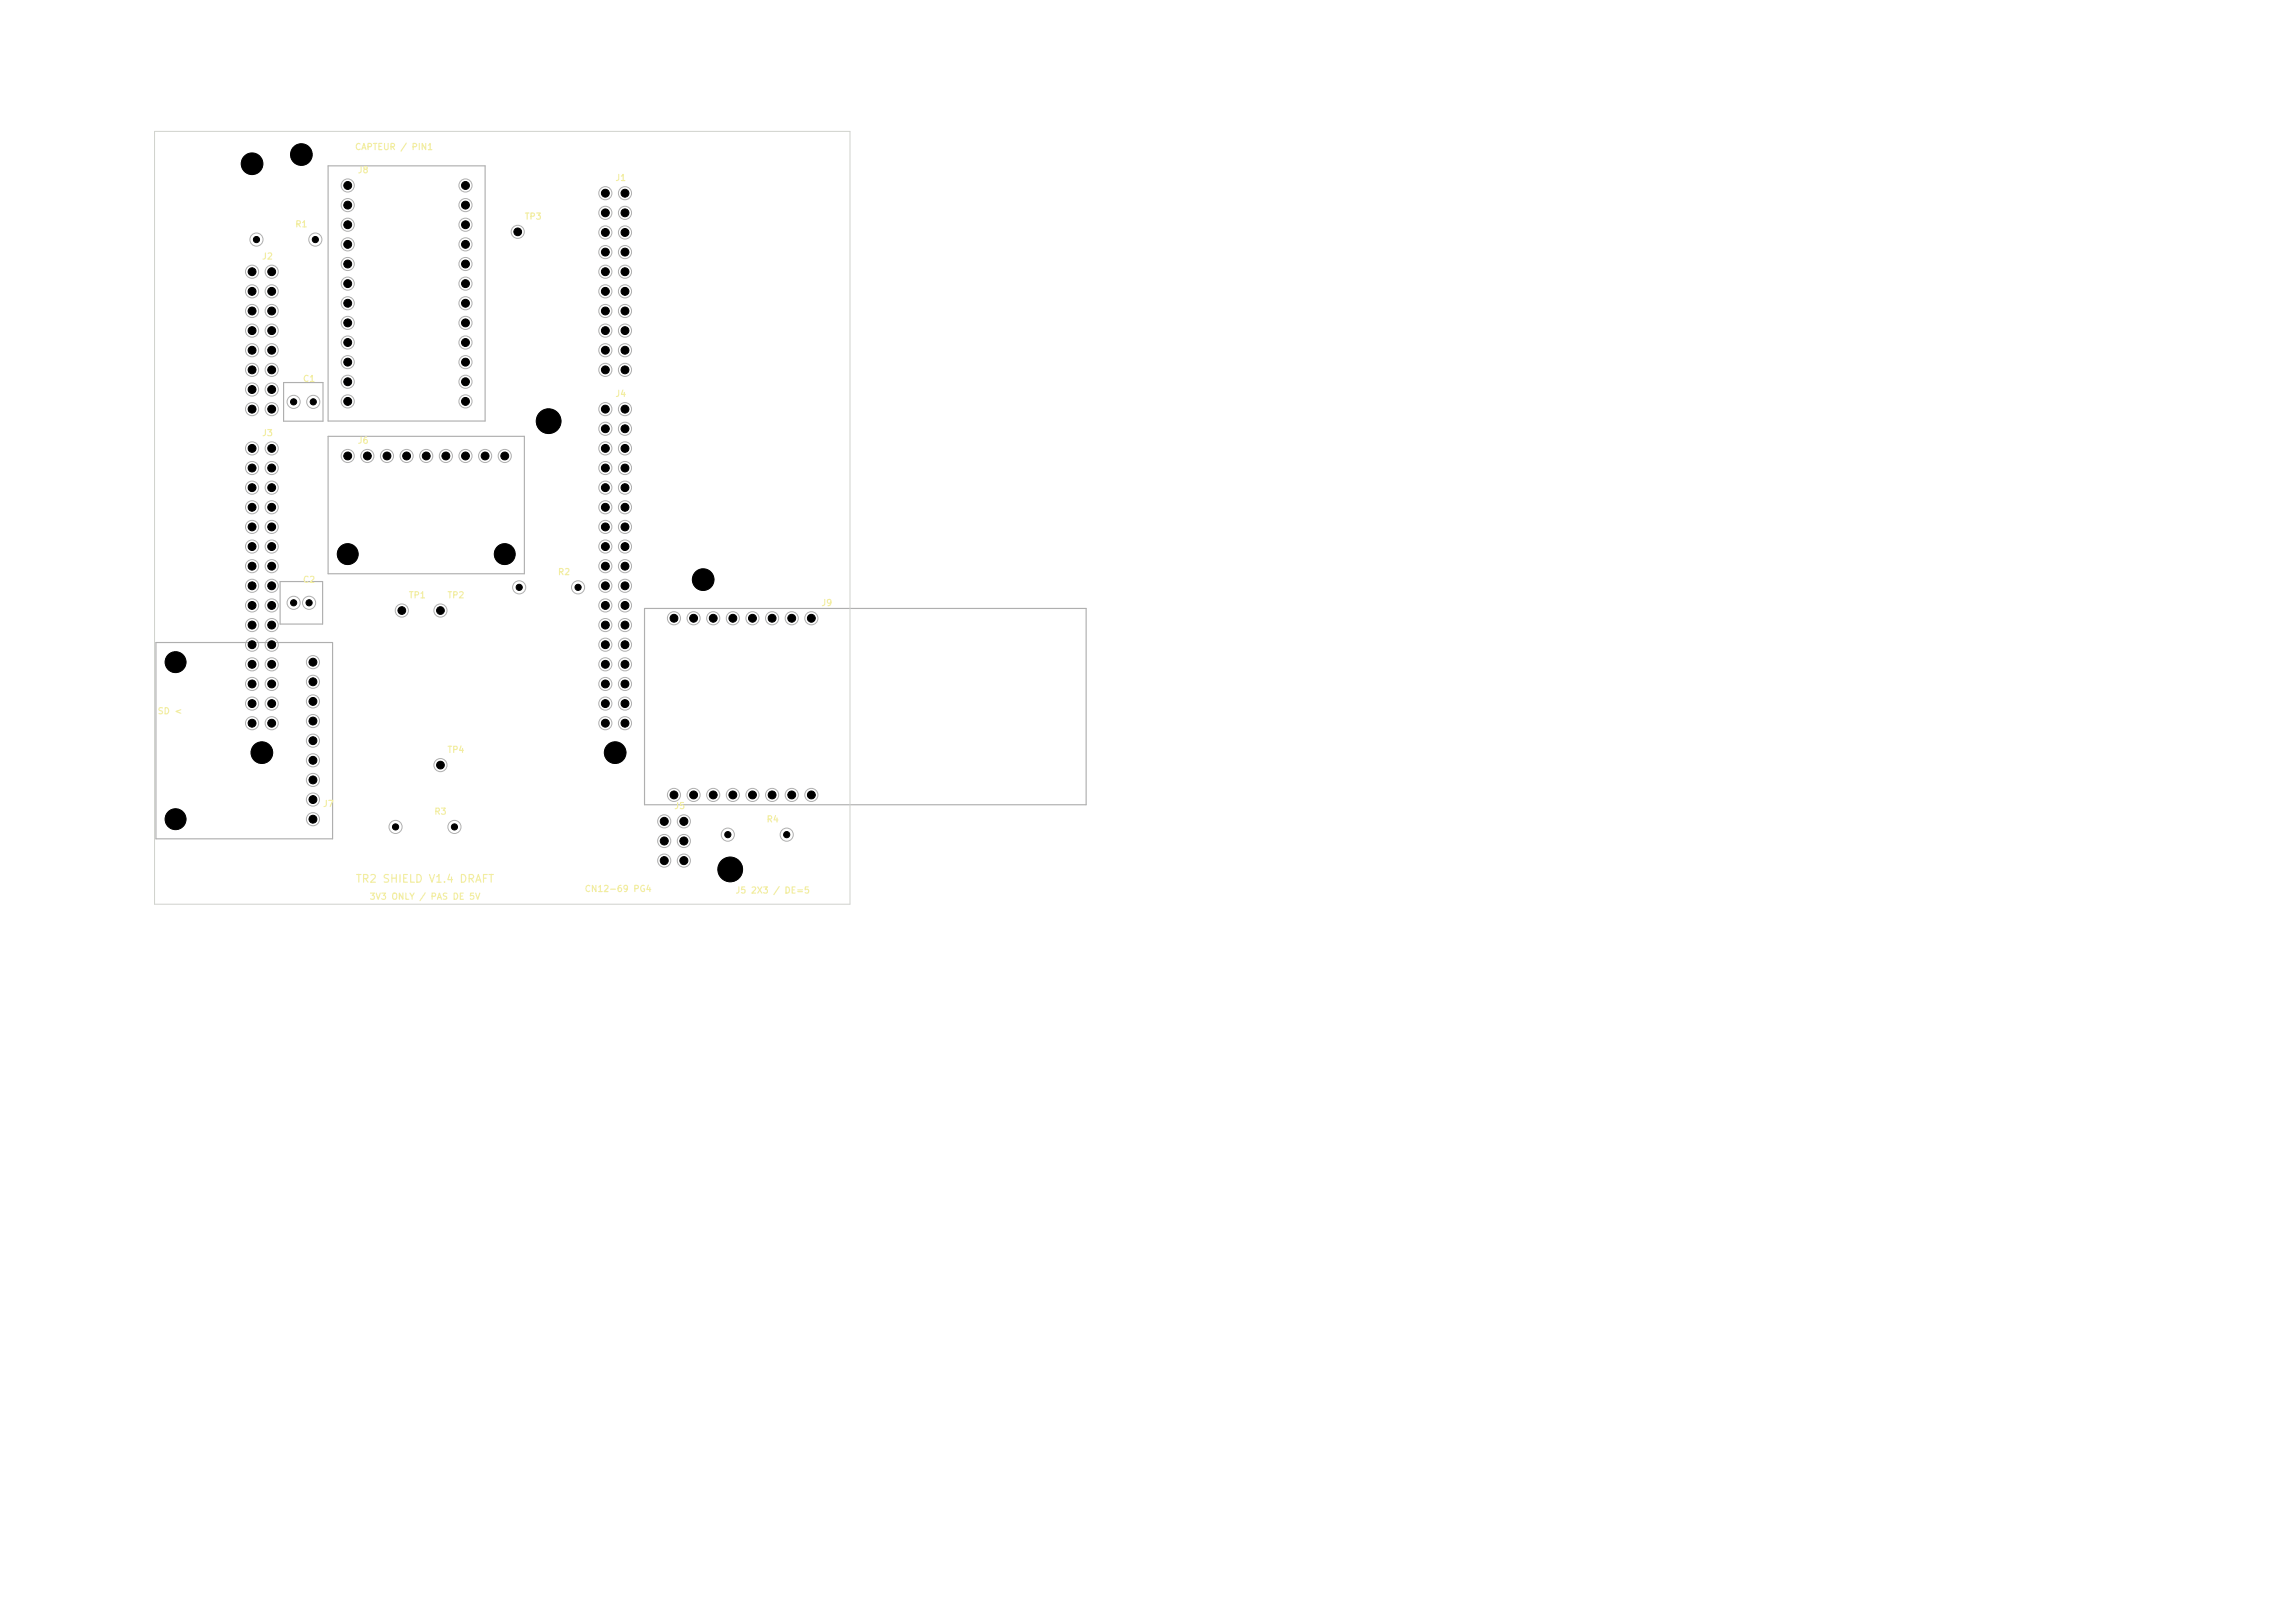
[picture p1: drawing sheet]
<svg xmlns="http://www.w3.org/2000/svg" width="297mm" height="210mm" viewBox="0 0 297 210" stroke-linecap="round" stroke-linejoin="round" font-family="sans-serif">
<defs><g id="words">
<text font-size="1" fill="#f2eda1" x="45.9" y="114.5">TR2 SHIELD V1.4 DRAFT</text>
<g font-size=".8" fill="#f2eda1">
<text x="45.9" y="19.6">CAPTEUR / PIN1</text>
<text x="46.2" y="22.6">J8</text>
<text x="79.6" y="23.6">J1</text>
<text x="38.1" y="29.6">R1</text>
<text x="67.8" y="28.6">TP3</text>
<text x="33.9" y="33.8">J2</text>
<text x="39.1" y="49.6">C1</text>
<text x="79.6" y="51.5">J4</text>
<text x="33.9" y="56.6">J3</text>
<text x="46.2" y="57.6">J6</text>
<text x="39.1" y="75.6">C2</text>
<text x="52.8" y="77.6">TP1</text>
<text x="57.8" y="77.6">TP2</text>
<text x="72.1" y="74.6">R2</text>
<text x="106.2" y="78.6">J9</text>
<text x="20.3" y="92.6">SD &lt;</text>
<text x="57.8" y="97.6">TP4</text>
<text x="41.7" y="104.6">J7</text>
<text x="56.1" y="105.6">R3</text>
<text x="87.2" y="104.9">J5</text>
<text x="99.1" y="106.6">R4</text>
<text x="47.8" y="116.6">3V3 ONLY / PAS DE 5V</text>
<text x="75.6" y="115.6">CN12-69 PG4</text>
<text x="95.1" y="115.8">J5 2X3 / DE=5</text>
</g>
<g font-size=".6" fill="#afafaf">
<text x="44.7" y="24.4">1</text>
<text x="44.7" y="27">2</text>
<text x="44.7" y="29.5">3</text>
<text x="59.6" y="29.5">22</text>
<text x="59.6" y="27">23</text>
<text x="59.6" y="24.4">24</text>
<text x="78" y="25.4">1</text>
<text x="78" y="28">3</text>
<text x="80.6" y="25.4">2</text>
<text x="80.6" y="28">4</text>
<text x="32.3" y="35.6">1</text>
<text x="32.9" y="31.4">1</text>
<text x="34.8" y="35.6">2</text>
<text x="40.5" y="31.4">2</text>
<text x="44.7" y="32.1">4</text>
<text x="44.7" y="34.6">5</text>
<text x="59.6" y="34.6">20</text>
<text x="59.6" y="32.1">21</text>
<text x="66.7" y="30.4">1</text>
<text x="78" y="30.5">5</text>
<text x="78" y="33.1">7</text>
<text x="78" y="35.6">9</text>
<text x="80.3" y="35.6">10</text>
<text x="80.6" y="30.5">6</text>
<text x="80.6" y="33.1">8</text>
<text x="32.3" y="38.1">3</text>
<text x="32.3" y="40.7">5</text>
<text x="34.8" y="38.1">4</text>
<text x="34.8" y="40.7">6</text>
<text x="44.7" y="37.1">6</text>
<text x="44.7" y="39.7">7</text>
<text x="59.6" y="39.7">18</text>
<text x="59.6" y="37.1">19</text>
<text x="77.7" y="38.1">11</text>
<text x="77.7" y="40.7">13</text>
<text x="80.3" y="38.1">12</text>
<text x="80.3" y="40.7">14</text>
<text x="32.3" y="43.2">7</text>
<text x="32.3" y="45.8">9</text>
<text x="34.6" y="45.8">10</text>
<text x="34.8" y="43.2">8</text>
<text x="44.4" y="47.3">10</text>
<text x="44.7" y="42.2">8</text>
<text x="44.7" y="44.8">9</text>
<text x="59.6" y="47.3">15</text>
<text x="59.6" y="44.8">16</text>
<text x="59.6" y="42.2">17</text>
<text x="77.7" y="43.2">15</text>
<text x="77.7" y="45.8">17</text>
<text x="80.3" y="43.2">16</text>
<text x="80.3" y="45.8">18</text>
<text x="32" y="48.3">11</text>
<text x="32" y="50.8">13</text>
<text x="32" y="53.4">15</text>
<text x="34.6" y="48.3">12</text>
<text x="34.6" y="50.8">14</text>
<text x="34.6" y="53.4">16</text>
<text x="37.7" y="52.4">1</text>
<text x="40.2" y="52.4">2</text>
<text x="44.4" y="49.8">11</text>
<text x="44.4" y="52.4">12</text>
<text x="59.6" y="52.4">13</text>
<text x="59.6" y="49.8">14</text>
<text x="77.7" y="48.3">19</text>
<text x="78" y="53.4">1</text>
<text x="80.3" y="48.3">20</text>
<text x="80.6" y="53.4">2</text>
<text x="32.3" y="58.5">1</text>
<text x="34.8" y="58.5">2</text>
<text x="44.7" y="59.4">1</text>
<text x="47.2" y="59.4">2</text>
<text x="49.8" y="59.4">3</text>
<text x="52.3" y="59.4">4</text>
<text x="54.8" y="59.4">5</text>
<text x="57.4" y="59.4">6</text>
<text x="59.9" y="59.4">7</text>
<text x="62.5" y="59.4">8</text>
<text x="65" y="59.4">9</text>
<text x="78" y="55.9">3</text>
<text x="78" y="58.5">5</text>
<text x="80.6" y="55.9">4</text>
<text x="80.6" y="58.5">6</text>
<text x="32.3" y="61">3</text>
<text x="32.3" y="63.5">5</text>
<text x="34.8" y="61">4</text>
<text x="34.8" y="63.5">6</text>
<text x="78" y="61">7</text>
<text x="78" y="63.5">9</text>
<text x="80.3" y="63.5">10</text>
<text x="80.6" y="61">8</text>
<text x="32" y="71.2">11</text>
<text x="32.3" y="66.1">7</text>
<text x="32.3" y="68.6">9</text>
<text x="34.6" y="68.6">10</text>
<text x="34.6" y="71.2">12</text>
<text x="34.8" y="66.1">8</text>
<text x="77.7" y="66.1">11</text>
<text x="77.7" y="68.6">13</text>
<text x="77.7" y="71.2">15</text>
<text x="80.3" y="66.1">12</text>
<text x="80.3" y="68.6">14</text>
<text x="80.3" y="71.2">16</text>
<text x="32" y="73.7">13</text>
<text x="32" y="76.2">15</text>
<text x="34.6" y="73.7">14</text>
<text x="34.6" y="76.2">16</text>
<text x="66.9" y="76.4">1</text>
<text x="74.5" y="76.4">2</text>
<text x="77.7" y="73.7">17</text>
<text x="77.7" y="76.2">19</text>
<text x="80.3" y="73.7">18</text>
<text x="80.3" y="76.2">20</text>
<text x="32" y="78.8">17</text>
<text x="32" y="81.3">19</text>
<text x="32" y="83.9">21</text>
<text x="34.6" y="78.8">18</text>
<text x="34.6" y="81.3">20</text>
<text x="34.6" y="83.9">22</text>
<text x="37.7" y="78.4">1</text>
<text x="39.7" y="78.4">2</text>
<text x="51.7" y="79.4">1</text>
<text x="56.7" y="79.4">1</text>
<text x="77.7" y="78.8">21</text>
<text x="77.7" y="81.3">23</text>
<text x="77.7" y="83.9">25</text>
<text x="80.3" y="78.8">22</text>
<text x="80.3" y="81.3">24</text>
<text x="80.3" y="83.9">26</text>
<text x="86.9" y="80.4">8</text>
<text x="89.4" y="80.4">7</text>
<text x="92" y="80.4">6</text>
<text x="94.5" y="80.4">5</text>
<text x="97.1" y="80.4">4</text>
<text x="99.6" y="80.4">3</text>
<text x="102.1" y="80.4">2</text>
<text x="104.7" y="80.4">1</text>
<text x="32" y="86.4">23</text>
<text x="32" y="88.9">25</text>
<text x="34.6" y="86.4">24</text>
<text x="34.6" y="88.9">26</text>
<text x="40.2" y="88.7">8</text>
<text x="40.2" y="86.1">9</text>
<text x="77.7" y="86.4">27</text>
<text x="77.7" y="88.9">29</text>
<text x="80.3" y="86.4">28</text>
<text x="80.3" y="88.9">30</text>
<text x="32" y="91.5">27</text>
<text x="32" y="94">29</text>
<text x="34.6" y="91.5">28</text>
<text x="34.6" y="94">30</text>
<text x="40.2" y="93.7">6</text>
<text x="40.2" y="91.2">7</text>
<text x="77.7" y="91.5">31</text>
<text x="77.7" y="94">33</text>
<text x="80.3" y="91.5">32</text>
<text x="80.3" y="94">34</text>
<text x="40.2" y="101.4">3</text>
<text x="40.2" y="98.8">4</text>
<text x="40.2" y="96.3">5</text>
<text x="56.7" y="99.4">1</text>
<text x="40.2" y="106.4">1</text>
<text x="40.2" y="103.9">2</text>
<text x="50.9" y="107.4">1</text>
<text x="58.5" y="107.4">2</text>
<text x="85.6" y="106.7">1</text>
<text x="86.9" y="103.3">9</text>
<text x="88.2" y="106.7">2</text>
<text x="89.2" y="103.3">10</text>
<text x="91.7" y="103.3">11</text>
<text x="94.2" y="103.3">12</text>
<text x="96.8" y="103.3">13</text>
<text x="99.3" y="103.3">14</text>
<text x="101.9" y="103.3">15</text>
<text x="104.4" y="103.3">16</text>
<text x="85.6" y="109.3">3</text>
<text x="85.6" y="111.8">5</text>
<text x="88.2" y="109.3">4</text>
<text x="88.2" y="111.8">6</text>
<text x="93.9" y="108.4">1</text>
<text x="101.5" y="108.4">2</text>
</g>
</g></defs>
<path d="M42.5 21.5h20.3v33h-20.3zM36.7 49.5h5.1v5h-5.1zM42.5 56.5h25.4v17.7h-25.4zM36.2 75.3h5.5v5.5h-5.5zM83.4 78.7h57.2v25.4h-57.2zM20.2 83.1h22.8v25.4h-22.8z" fill="none" stroke="#afafaf" stroke-width=".15"/>
<g fill="none" stroke="#afafaf" stroke-width=".13">
<circle cx="39" cy="20" r="1.4"/>
<circle cx="32.6" cy="21.2" r="1.4"/>
<circle cx="32.6" cy="37.7" r=".85"/>
<circle cx="32.6" cy="35.2" r=".85"/>
<circle cx="33.2" cy="31" r=".85"/>
<circle cx="35.2" cy="37.7" r=".85"/>
<circle cx="35.2" cy="35.2" r=".85"/>
<circle cx="40.8" cy="31" r=".85"/>
<circle cx="45" cy="26.5" r=".85"/>
<circle cx="45" cy="29.1" r=".85"/>
<circle cx="45" cy="39.2" r=".85"/>
<circle cx="45" cy="24" r=".85"/>
<circle cx="45" cy="31.6" r=".85"/>
<circle cx="45" cy="34.2" r=".85"/>
<circle cx="45" cy="36.7" r=".85"/>
<circle cx="60.2" cy="24" r=".85"/>
<circle cx="60.2" cy="39.2" r=".85"/>
<circle cx="60.2" cy="34.2" r=".85"/>
<circle cx="60.2" cy="31.6" r=".85"/>
<circle cx="60.2" cy="26.5" r=".85"/>
<circle cx="60.2" cy="36.7" r=".85"/>
<circle cx="60.2" cy="29.1" r=".85"/>
<circle cx="67" cy="30" r=".85"/>
<circle cx="78.3" cy="25" r=".85"/>
<circle cx="78.3" cy="35.2" r=".85"/>
<circle cx="78.3" cy="37.7" r=".85"/>
<circle cx="78.3" cy="32.6" r=".85"/>
<circle cx="78.3" cy="27.5" r=".85"/>
<circle cx="78.3" cy="30.1" r=".85"/>
<circle cx="80.9" cy="25" r=".85"/>
<circle cx="80.9" cy="37.7" r=".85"/>
<circle cx="80.9" cy="30.1" r=".85"/>
<circle cx="80.9" cy="35.2" r=".85"/>
<circle cx="80.9" cy="32.6" r=".85"/>
<circle cx="80.9" cy="27.5" r=".85"/>
<circle cx="32.6" cy="58" r=".85"/>
<circle cx="32.6" cy="50.4" r=".85"/>
<circle cx="32.6" cy="52.9" r=".85"/>
<circle cx="32.6" cy="45.3" r=".85"/>
<circle cx="32.6" cy="47.9" r=".85"/>
<circle cx="32.6" cy="42.8" r=".85"/>
<circle cx="32.6" cy="40.2" r=".85"/>
<circle cx="35.2" cy="52.9" r=".85"/>
<circle cx="35.2" cy="47.9" r=".85"/>
<circle cx="35.2" cy="58" r=".85"/>
<circle cx="35.2" cy="50.4" r=".85"/>
<circle cx="35.2" cy="45.3" r=".85"/>
<circle cx="35.2" cy="42.8" r=".85"/>
<circle cx="35.2" cy="40.2" r=".85"/>
<circle cx="38" cy="52" r=".85"/>
<circle cx="40.5" cy="52" r=".85"/>
<circle cx="45" cy="41.8" r=".85"/>
<circle cx="45" cy="44.3" r=".85"/>
<circle cx="45" cy="59" r=".85"/>
<circle cx="45" cy="51.9" r=".85"/>
<circle cx="45" cy="49.4" r=".85"/>
<circle cx="45" cy="46.9" r=".85"/>
<circle cx="47.5" cy="59" r=".85"/>
<circle cx="50.1" cy="59" r=".85"/>
<circle cx="52.6" cy="59" r=".85"/>
<circle cx="55.2" cy="59" r=".85"/>
<circle cx="57.7" cy="59" r=".85"/>
<circle cx="60.2" cy="41.8" r=".85"/>
<circle cx="60.2" cy="44.3" r=".85"/>
<circle cx="60.2" cy="51.9" r=".85"/>
<circle cx="60.2" cy="49.4" r=".85"/>
<circle cx="60.2" cy="59" r=".85"/>
<circle cx="60.2" cy="46.9" r=".85"/>
<circle cx="62.8" cy="59" r=".85"/>
<circle cx="65.3" cy="59" r=".85"/>
<circle cx="71" cy="54.5" r="1.6"/>
<circle cx="78.3" cy="58" r=".85"/>
<circle cx="78.3" cy="45.3" r=".85"/>
<circle cx="78.3" cy="47.9" r=".85"/>
<circle cx="78.3" cy="52.9" r=".85"/>
<circle cx="78.3" cy="55.5" r=".85"/>
<circle cx="78.3" cy="42.8" r=".85"/>
<circle cx="78.3" cy="40.2" r=".85"/>
<circle cx="80.9" cy="45.3" r=".85"/>
<circle cx="80.9" cy="58" r=".85"/>
<circle cx="80.9" cy="47.9" r=".85"/>
<circle cx="80.9" cy="55.5" r=".85"/>
<circle cx="80.9" cy="52.9" r=".85"/>
<circle cx="80.9" cy="42.8" r=".85"/>
<circle cx="80.9" cy="40.2" r=".85"/>
<circle cx="32.6" cy="78.3" r=".85"/>
<circle cx="32.6" cy="68.2" r=".85"/>
<circle cx="32.6" cy="65.6" r=".85"/>
<circle cx="32.6" cy="63.1" r=".85"/>
<circle cx="32.6" cy="70.7" r=".85"/>
<circle cx="32.6" cy="60.6" r=".85"/>
<circle cx="32.6" cy="75.8" r=".85"/>
<circle cx="32.6" cy="73.3" r=".85"/>
<circle cx="35.2" cy="60.6" r=".85"/>
<circle cx="35.2" cy="65.6" r=".85"/>
<circle cx="35.2" cy="75.8" r=".85"/>
<circle cx="35.2" cy="73.3" r=".85"/>
<circle cx="35.2" cy="68.2" r=".85"/>
<circle cx="35.2" cy="63.1" r=".85"/>
<circle cx="35.2" cy="70.7" r=".85"/>
<circle cx="35.2" cy="78.3" r=".85"/>
<circle cx="38" cy="78" r=".85"/>
<circle cx="40" cy="78" r=".85"/>
<circle cx="45" cy="71.7" r="1.35"/>
<circle cx="52" cy="79" r=".85"/>
<circle cx="57" cy="79" r=".85"/>
<circle cx="65.3" cy="71.7" r="1.35"/>
<circle cx="67.2" cy="76" r=".85"/>
<circle cx="74.8" cy="76" r=".85"/>
<circle cx="78.3" cy="75.8" r=".85"/>
<circle cx="78.3" cy="78.3" r=".85"/>
<circle cx="78.3" cy="65.6" r=".85"/>
<circle cx="78.3" cy="68.2" r=".85"/>
<circle cx="78.3" cy="73.3" r=".85"/>
<circle cx="78.3" cy="60.6" r=".85"/>
<circle cx="78.3" cy="63.1" r=".85"/>
<circle cx="78.3" cy="70.7" r=".85"/>
<circle cx="80.9" cy="78.3" r=".85"/>
<circle cx="80.9" cy="65.6" r=".85"/>
<circle cx="80.9" cy="70.7" r=".85"/>
<circle cx="80.9" cy="68.2" r=".85"/>
<circle cx="80.9" cy="73.3" r=".85"/>
<circle cx="80.9" cy="75.8" r=".85"/>
<circle cx="80.9" cy="60.6" r=".85"/>
<circle cx="80.9" cy="63.1" r=".85"/>
<circle cx="87.2" cy="80" r=".85"/>
<circle cx="89.8" cy="80" r=".85"/>
<circle cx="91" cy="75" r="1.4"/>
<circle cx="92.3" cy="80" r=".85"/>
<circle cx="94.8" cy="80" r=".85"/>
<circle cx="97.4" cy="80" r=".85"/>
<circle cx="99.9" cy="80" r=".85"/>
<circle cx="102.5" cy="80" r=".85"/>
<circle cx="105" cy="80" r=".85"/>
<circle cx="22.7" cy="85.7" r="1.35"/>
<circle cx="32.6" cy="86" r=".85"/>
<circle cx="32.6" cy="88.5" r=".85"/>
<circle cx="32.6" cy="80.9" r=".85"/>
<circle cx="32.6" cy="91" r=".85"/>
<circle cx="32.6" cy="83.4" r=".85"/>
<circle cx="32.6" cy="93.6" r=".85"/>
<circle cx="33.9" cy="97.4" r="1.4"/>
<circle cx="35.2" cy="88.5" r=".85"/>
<circle cx="35.2" cy="86" r=".85"/>
<circle cx="35.2" cy="83.4" r=".85"/>
<circle cx="35.2" cy="91" r=".85"/>
<circle cx="35.2" cy="93.6" r=".85"/>
<circle cx="35.2" cy="80.9" r=".85"/>
<circle cx="40.5" cy="93.3" r=".85"/>
<circle cx="40.5" cy="95.8" r=".85"/>
<circle cx="40.5" cy="88.2" r=".85"/>
<circle cx="40.5" cy="90.8" r=".85"/>
<circle cx="40.5" cy="85.7" r=".85"/>
<circle cx="40.5" cy="98.4" r=".85"/>
<circle cx="57" cy="99" r=".85"/>
<circle cx="78.3" cy="86" r=".85"/>
<circle cx="78.3" cy="83.4" r=".85"/>
<circle cx="78.3" cy="93.6" r=".85"/>
<circle cx="78.3" cy="80.9" r=".85"/>
<circle cx="78.3" cy="91" r=".85"/>
<circle cx="78.3" cy="88.5" r=".85"/>
<circle cx="79.6" cy="97.4" r="1.4"/>
<circle cx="80.9" cy="83.4" r=".85"/>
<circle cx="80.9" cy="86" r=".85"/>
<circle cx="80.9" cy="91" r=".85"/>
<circle cx="80.9" cy="93.6" r=".85"/>
<circle cx="80.9" cy="80.9" r=".85"/>
<circle cx="80.9" cy="88.5" r=".85"/>
<circle cx="22.7" cy="106" r="1.35"/>
<circle cx="40.5" cy="106" r=".85"/>
<circle cx="40.5" cy="103.5" r=".85"/>
<circle cx="40.5" cy="100.9" r=".85"/>
<circle cx="51.2" cy="107" r=".85"/>
<circle cx="58.8" cy="107" r=".85"/>
<circle cx="86" cy="108.8" r=".85"/>
<circle cx="86" cy="111.4" r=".85"/>
<circle cx="86" cy="106.3" r=".85"/>
<circle cx="87.2" cy="102.9" r=".85"/>
<circle cx="88.5" cy="111.4" r=".85"/>
<circle cx="88.5" cy="106.3" r=".85"/>
<circle cx="88.5" cy="108.8" r=".85"/>
<circle cx="89.8" cy="102.9" r=".85"/>
<circle cx="92.3" cy="102.9" r=".85"/>
<circle cx="94.2" cy="108" r=".85"/>
<circle cx="94.5" cy="112.5" r="1.6"/>
<circle cx="94.8" cy="102.9" r=".85"/>
<circle cx="97.4" cy="102.9" r=".85"/>
<circle cx="99.9" cy="102.9" r=".85"/>
<circle cx="101.8" cy="108" r=".85"/>
<circle cx="102.5" cy="102.9" r=".85"/>
<circle cx="105" cy="102.9" r=".85"/>
</g>
<path d="M20 17h90v100h-90z" fill="none" stroke="#d0d2cd" stroke-width=".13"/>
<g fill="#000" stroke="#000" stroke-width=".13">
<circle cx="39" cy="20" r="1.4"/>
<circle cx="32.6" cy="35.2" r=".51"/>
<circle cx="32.6" cy="37.7" r=".51"/>
<circle cx="32.6" cy="21.2" r="1.4"/>
<circle cx="33.2" cy="31" r=".4"/>
<circle cx="35.2" cy="35.2" r=".51"/>
<circle cx="35.2" cy="37.7" r=".51"/>
<circle cx="40.8" cy="31" r=".4"/>
<circle cx="45" cy="24" r=".51"/>
<circle cx="45" cy="29.1" r=".51"/>
<circle cx="45" cy="36.7" r=".51"/>
<circle cx="45" cy="31.6" r=".51"/>
<circle cx="45" cy="39.2" r=".51"/>
<circle cx="45" cy="26.5" r=".51"/>
<circle cx="45" cy="34.2" r=".51"/>
<circle cx="60.2" cy="39.2" r=".51"/>
<circle cx="60.2" cy="26.5" r=".51"/>
<circle cx="60.2" cy="24" r=".51"/>
<circle cx="60.2" cy="36.7" r=".51"/>
<circle cx="60.2" cy="31.6" r=".51"/>
<circle cx="60.2" cy="29.1" r=".51"/>
<circle cx="60.2" cy="34.2" r=".51"/>
<circle cx="67" cy="30" r=".5"/>
<circle cx="78.3" cy="32.6" r=".51"/>
<circle cx="78.3" cy="35.2" r=".51"/>
<circle cx="78.3" cy="37.7" r=".51"/>
<circle cx="78.3" cy="30.1" r=".51"/>
<circle cx="78.3" cy="25" r=".51"/>
<circle cx="78.3" cy="27.5" r=".51"/>
<circle cx="80.9" cy="37.7" r=".51"/>
<circle cx="80.9" cy="30.1" r=".51"/>
<circle cx="80.9" cy="35.2" r=".51"/>
<circle cx="80.9" cy="32.6" r=".51"/>
<circle cx="80.9" cy="25" r=".51"/>
<circle cx="80.9" cy="27.5" r=".51"/>
<circle cx="32.6" cy="42.8" r=".51"/>
<circle cx="32.6" cy="40.2" r=".51"/>
<circle cx="32.6" cy="50.4" r=".51"/>
<circle cx="32.6" cy="47.9" r=".51"/>
<circle cx="32.6" cy="52.9" r=".51"/>
<circle cx="32.6" cy="45.3" r=".51"/>
<circle cx="32.6" cy="58" r=".51"/>
<circle cx="35.2" cy="40.2" r=".51"/>
<circle cx="35.2" cy="42.8" r=".51"/>
<circle cx="35.2" cy="47.9" r=".51"/>
<circle cx="35.2" cy="52.9" r=".51"/>
<circle cx="35.2" cy="58" r=".51"/>
<circle cx="35.2" cy="50.4" r=".51"/>
<circle cx="35.2" cy="45.3" r=".51"/>
<circle cx="38" cy="52" r=".4"/>
<circle cx="40.5" cy="52" r=".4"/>
<circle cx="45" cy="59" r=".51"/>
<circle cx="45" cy="41.8" r=".51"/>
<circle cx="45" cy="44.3" r=".51"/>
<circle cx="45" cy="51.9" r=".51"/>
<circle cx="45" cy="49.4" r=".51"/>
<circle cx="45" cy="46.9" r=".51"/>
<circle cx="47.5" cy="59" r=".51"/>
<circle cx="50.1" cy="59" r=".51"/>
<circle cx="52.6" cy="59" r=".51"/>
<circle cx="55.2" cy="59" r=".51"/>
<circle cx="57.7" cy="59" r=".51"/>
<circle cx="60.2" cy="59" r=".51"/>
<circle cx="60.2" cy="41.8" r=".51"/>
<circle cx="60.2" cy="44.3" r=".51"/>
<circle cx="60.2" cy="49.4" r=".51"/>
<circle cx="60.2" cy="46.9" r=".51"/>
<circle cx="60.2" cy="51.9" r=".51"/>
<circle cx="62.8" cy="59" r=".51"/>
<circle cx="65.3" cy="59" r=".51"/>
<circle cx="71" cy="54.5" r="1.6"/>
<circle cx="78.3" cy="40.2" r=".51"/>
<circle cx="78.3" cy="42.8" r=".51"/>
<circle cx="78.3" cy="47.9" r=".51"/>
<circle cx="78.3" cy="45.3" r=".51"/>
<circle cx="78.3" cy="52.9" r=".51"/>
<circle cx="78.3" cy="58" r=".51"/>
<circle cx="78.3" cy="55.5" r=".51"/>
<circle cx="80.9" cy="40.2" r=".51"/>
<circle cx="80.9" cy="42.8" r=".51"/>
<circle cx="80.9" cy="45.3" r=".51"/>
<circle cx="80.9" cy="52.9" r=".51"/>
<circle cx="80.9" cy="55.5" r=".51"/>
<circle cx="80.9" cy="47.9" r=".51"/>
<circle cx="80.9" cy="58" r=".51"/>
<circle cx="32.6" cy="65.6" r=".51"/>
<circle cx="32.6" cy="70.7" r=".51"/>
<circle cx="32.6" cy="75.8" r=".51"/>
<circle cx="32.6" cy="60.6" r=".51"/>
<circle cx="32.6" cy="78.3" r=".51"/>
<circle cx="32.6" cy="63.1" r=".51"/>
<circle cx="32.6" cy="73.3" r=".51"/>
<circle cx="32.6" cy="68.2" r=".51"/>
<circle cx="35.2" cy="75.8" r=".51"/>
<circle cx="35.2" cy="78.3" r=".51"/>
<circle cx="35.2" cy="60.6" r=".51"/>
<circle cx="35.2" cy="63.1" r=".51"/>
<circle cx="35.2" cy="73.3" r=".51"/>
<circle cx="35.2" cy="65.6" r=".51"/>
<circle cx="35.2" cy="68.2" r=".51"/>
<circle cx="35.2" cy="70.7" r=".51"/>
<circle cx="38" cy="78" r=".4"/>
<circle cx="40" cy="78" r=".4"/>
<circle cx="45" cy="71.7" r="1.35"/>
<circle cx="52" cy="79" r=".5"/>
<circle cx="57" cy="79" r=".5"/>
<circle cx="65.3" cy="71.7" r="1.35"/>
<circle cx="67.2" cy="76" r=".4"/>
<circle cx="74.8" cy="76" r=".4"/>
<circle cx="78.3" cy="60.6" r=".51"/>
<circle cx="78.3" cy="65.6" r=".51"/>
<circle cx="78.3" cy="68.2" r=".51"/>
<circle cx="78.3" cy="63.1" r=".51"/>
<circle cx="78.3" cy="70.7" r=".51"/>
<circle cx="78.3" cy="78.3" r=".51"/>
<circle cx="78.3" cy="75.8" r=".51"/>
<circle cx="78.3" cy="73.3" r=".51"/>
<circle cx="80.9" cy="68.2" r=".51"/>
<circle cx="80.9" cy="60.6" r=".51"/>
<circle cx="80.9" cy="78.3" r=".51"/>
<circle cx="80.9" cy="65.6" r=".51"/>
<circle cx="80.9" cy="75.8" r=".51"/>
<circle cx="80.9" cy="63.1" r=".51"/>
<circle cx="80.9" cy="70.7" r=".51"/>
<circle cx="80.9" cy="73.3" r=".51"/>
<circle cx="91" cy="75" r="1.4"/>
<circle cx="22.7" cy="85.7" r="1.35"/>
<circle cx="32.6" cy="80.9" r=".51"/>
<circle cx="32.6" cy="88.5" r=".51"/>
<circle cx="32.6" cy="93.6" r=".51"/>
<circle cx="32.6" cy="86" r=".51"/>
<circle cx="32.6" cy="83.4" r=".51"/>
<circle cx="32.6" cy="91" r=".51"/>
<circle cx="33.9" cy="97.4" r="1.4"/>
<circle cx="35.2" cy="93.6" r=".51"/>
<circle cx="35.2" cy="80.9" r=".51"/>
<circle cx="35.2" cy="86" r=".51"/>
<circle cx="35.2" cy="91" r=".51"/>
<circle cx="35.2" cy="83.4" r=".51"/>
<circle cx="35.2" cy="88.5" r=".51"/>
<circle cx="40.5" cy="98.4" r=".51"/>
<circle cx="40.5" cy="95.8" r=".51"/>
<circle cx="40.5" cy="93.3" r=".51"/>
<circle cx="40.5" cy="90.8" r=".51"/>
<circle cx="40.5" cy="88.2" r=".51"/>
<circle cx="40.5" cy="85.7" r=".51"/>
<circle cx="57" cy="99" r=".5"/>
<circle cx="78.3" cy="86" r=".51"/>
<circle cx="78.3" cy="88.5" r=".51"/>
<circle cx="78.3" cy="80.9" r=".51"/>
<circle cx="78.3" cy="93.6" r=".51"/>
<circle cx="78.3" cy="91" r=".51"/>
<circle cx="78.3" cy="83.4" r=".51"/>
<circle cx="79.6" cy="97.4" r="1.4"/>
<circle cx="80.9" cy="86" r=".51"/>
<circle cx="80.9" cy="93.6" r=".51"/>
<circle cx="80.9" cy="88.5" r=".51"/>
<circle cx="80.9" cy="91" r=".51"/>
<circle cx="80.9" cy="80.9" r=".51"/>
<circle cx="80.9" cy="83.4" r=".51"/>
<circle cx="87.2" cy="80" r=".51"/>
<circle cx="89.8" cy="80" r=".51"/>
<circle cx="92.3" cy="80" r=".51"/>
<circle cx="94.8" cy="80" r=".51"/>
<circle cx="97.4" cy="80" r=".51"/>
<circle cx="99.9" cy="80" r=".51"/>
<circle cx="102.5" cy="80" r=".51"/>
<circle cx="105" cy="80" r=".51"/>
<circle cx="22.7" cy="106" r="1.35"/>
<circle cx="40.5" cy="106" r=".51"/>
<circle cx="40.5" cy="103.5" r=".51"/>
<circle cx="40.5" cy="100.9" r=".51"/>
<circle cx="51.2" cy="107" r=".4"/>
<circle cx="58.8" cy="107" r=".4"/>
<circle cx="86" cy="106.3" r=".52"/>
<circle cx="86" cy="108.8" r=".52"/>
<circle cx="86" cy="111.4" r=".52"/>
<circle cx="87.2" cy="102.9" r=".51"/>
<circle cx="88.5" cy="106.3" r=".52"/>
<circle cx="88.5" cy="111.4" r=".52"/>
<circle cx="88.5" cy="108.8" r=".52"/>
<circle cx="89.8" cy="102.9" r=".51"/>
<circle cx="92.3" cy="102.9" r=".51"/>
<circle cx="94.2" cy="108" r=".4"/>
<circle cx="94.5" cy="112.5" r="1.6"/>
<circle cx="94.8" cy="102.9" r=".51"/>
<circle cx="97.4" cy="102.9" r=".51"/>
<circle cx="99.9" cy="102.9" r=".51"/>
<circle cx="101.8" cy="108" r=".4"/>
<circle cx="102.5" cy="102.9" r=".51"/>
<circle cx="105" cy="102.9" r=".51"/>
</g>
<use href="#words"/>
</svg>
